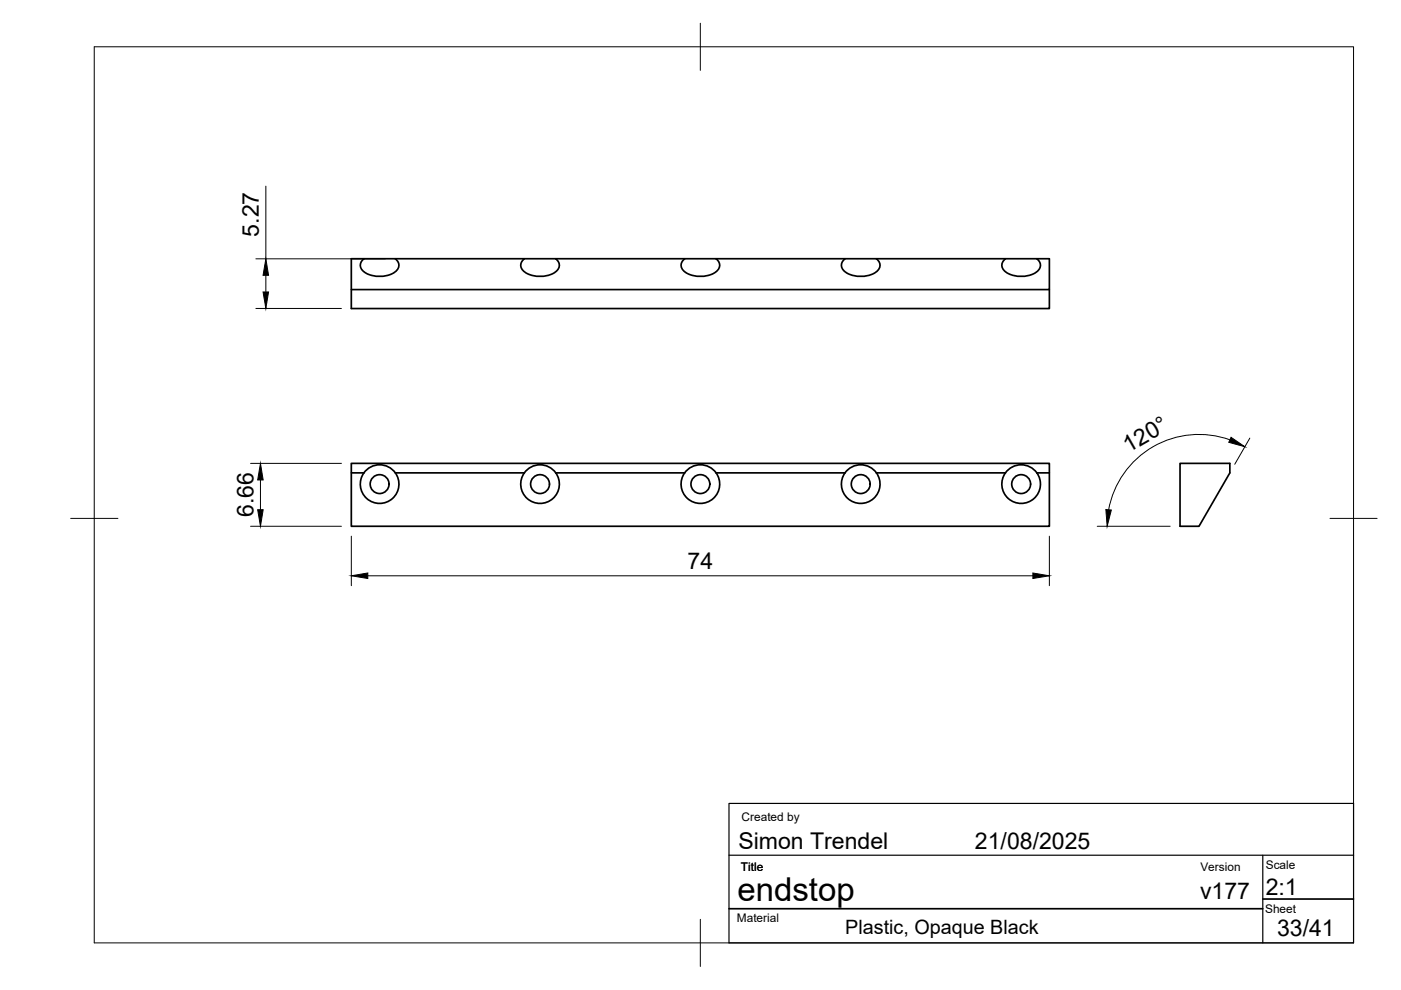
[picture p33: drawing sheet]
<svg xmlns="http://www.w3.org/2000/svg" width="297mm" height="210mm" viewBox="0 0 297 210" stroke-linecap="round" stroke-linejoin="round" font-family="sans-serif">
<defs><g id="words">
<text font-size="7" x="156.4" y="191.1">endstop</text>
<g font-size="4.9">
<text x="54.9" y="50.2" transform="rotate(-90 54.9 50.2)">5.27</text>
<text x="239.3" y="96" transform="rotate(-30 239.3 96)">120°</text>
<text x="53.8" y="109.7" transform="rotate(-90 53.8 109.7)">6.66</text>
<text x="145.8" y="120.7">74</text>
<text x="156.5" y="180">Simon Trendel</text>
<text x="206.7" y="180">21/08/2025</text>
<text x="254.4" y="190.6">v177</text>
<text x="268.4" y="189.7">2:1</text>
<text x="270.8" y="198.4">33/41</text>
</g>
<text font-size="4.2" x="179.2" y="198">Plastic, Opaque Black</text>
<g font-size="2.5">
<text x="157.2" y="174.2">Created by</text>
<text x="157.1" y="184.6">Title</text>
<text x="254.5" y="184.6">Version</text>
<text x="268.4" y="184.3">Scale</text>
<text x="156.2" y="195.5">Material</text>
<text x="268.2" y="193.5">Sheet</text>
</g>
</g></defs>
<!-- layer: Visible -->
<g fill="none" stroke="#000" stroke-width=".36">
<path d="M77.2 54.9h6.6M77.2 54.9h-2.7v10.5h148v-4M77.2 54.9a1.73 1.73 0 0 0-.8 1.7 1.73 1.73 0 0 0 1.3 1.4 5.9 5.9 0 0 0 6.5-.8 1.56 1.56 0 0 0-.4-2.3M83.8 54.9h34M111.2 54.9a1.73 1.73 0 0 0-.8 1.7 1.73 1.73 0 0 0 1.4 1.4 5.9 5.9 0 0 0 6.4-.8 1.56 1.56 0 0 0-.4-2.3M117.8 54.9h27.4M145.2 54.9h6.6M145.2 54.9a1.73 1.73 0 0 0-.8 1.7 1.73 1.73 0 0 0 1.4 1.4 5.9 5.9 0 0 0 6.4-.8 1.56 1.56 0 0 0-.4-2.3M151.8 54.9h27.4M179.2 54.9h40.6M179.2 54.9a1.73 1.73 0 0 0-.8 1.7 1.73 1.73 0 0 0 1.4 1.4 5.9 5.9 0 0 0 6.4-.8 1.56 1.56 0 0 0-.4-2.3M213.2 54.9a1.73 1.73 0 0 0-.8 1.7 1.73 1.73 0 0 0 1.4 1.4 5.9 5.9 0 0 0 6.5-.8 1.56 1.56 0 0 0-.5-2.3"/>
<path d="M219.8 54.9h2.7v6.5h-148M250.2 98.2h10.6v2.1l-6.6 11.3h-4zM74.5 100.3v11.3h148v-11.3M77.2 100.3h-2.7v-2.1h148v2.1h-2.7M83.8 100.3h27.4M117.8 100.3h27.4M151.8 100.3h27.4M185.8 100.3h27.3"/>
<circle cx="80.5" cy="102.6" r="2"/>
<circle cx="80.5" cy="102.6" r="4.1"/>
<circle cx="114.5" cy="102.6" r="2"/>
<circle cx="114.5" cy="102.6" r="4.1"/>
<circle cx="148.5" cy="102.6" r="2"/>
<circle cx="148.5" cy="102.6" r="4.1"/>
<circle cx="182.5" cy="102.6" r="2"/>
<circle cx="182.5" cy="102.6" r="4.1"/>
<circle cx="216.5" cy="102.6" r="2"/>
<circle cx="216.5" cy="102.6" r="4.1"/>
</g>
<!-- layer: BORDER -->
<path d="M20 9.9h267v190h-267zM148.5 4.9v10M15 109.9h10M282 109.9h10M148.5 194.9v10" fill="none" stroke="#000" stroke-width=".21"/>
<!-- layer: TITLEBLOCK -->
<path d="M154.6 170.3h132.4v29.6h-132.4zM154.6 181.3h132.4M267.7 181.3v18.6" fill="none" stroke="#000" stroke-width=".25"/>
<path d="M154.6 192.7h113.1M267.7 190.6h19.3" fill="none" stroke="#000" stroke-width=".36"/>
<!-- layer: FD_Dimensions -->
<g fill="none" stroke="#000" stroke-width=".21">
<path d="M56.4 39.5v15.4M54.3 54.9h27.4M56.4 58.4v3.5M54.3 65.4h18.1M53.1 98.2h19.3M260.8 93.2a19.5 19.5 0 0 0-25.7 14.9M265 92.9l-3.2 5.5M53.1 111.6h19.3M55.2 101.8v6.3M74.5 113.7v10.5M222.5 113.7v10.5M232.6 111.6h15.5"/>
<path d="M78 122.1h141"/>
</g>
<path d="M56.4 54.9l.5 3.5h-1.1zM55.8 61.9h1.1l-.5 3.5zM261 92.7l2.9 2-3.4-.9zM54.6 108.1h1.2l-.6 3.5zM55.2 98.2l.6 3.6h-1.2zM234.5 108l1.1 .1-.9 3.5zM74.5 122.1l3.5-.6v1.2zM219 121.5l3.5 .6-3.5 .6z" fill="#000" stroke="#000" stroke-width=".21"/>
<use href="#words"/>
</svg>
